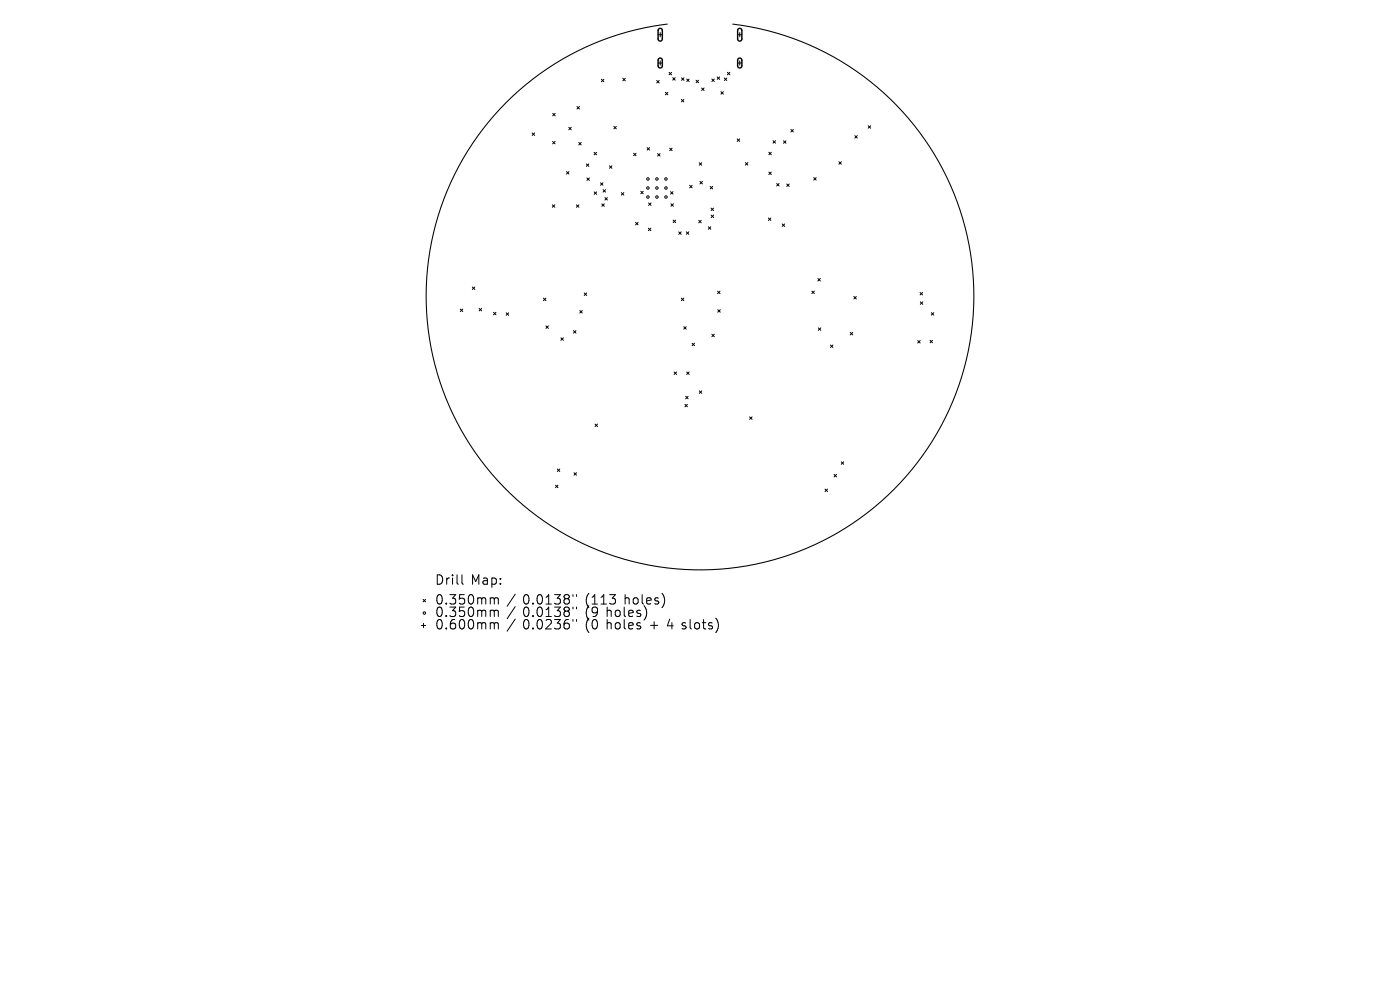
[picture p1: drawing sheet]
<svg xmlns="http://www.w3.org/2000/svg" width="297mm" height="210mm" viewBox="0 0 297 210" stroke-linecap="round" stroke-linejoin="round" font-family="sans-serif">
<defs><g id="words">
<g font-size="2.8">
<text x="92.3" y="124.5">Drill</text>
<text x="99.9" y="124.5">Map:</text>
<text x="92.3" y="128.7">0.350mm</text>
<text x="92.3" y="131.3">0.350mm</text>
<text x="110.9" y="128.7">0.0138&quot;</text>
<text x="110.9" y="131.3">0.0138&quot;</text>
<text x="124.2" y="128.7">(113</text>
<text x="124.2" y="131.3">(9</text>
<text x="128.7" y="131.3">holes)</text>
<text x="132.5" y="128.7">holes)</text>
<text x="92.3" y="133.9">0.600mm</text>
<text x="110.9" y="133.9">0.0236&quot;</text>
<text x="124.2" y="133.9">(0</text>
<text x="128.7" y="133.9">holes</text>
<text x="138" y="133.9">+</text>
<text x="141.8" y="133.9">4 slots)</text>
</g>
</g></defs>
<path d="M141.6 5.1a58.1 58.1 0 0 0-42.2 88.7 58.1 58.1 0 0 0 98.2 0 58.1 58.1 0 0 0-42.2-88.7" fill="none" stroke="#000" stroke-width=".23"/>
<g fill="none" stroke="#000" stroke-width=".21">
<path d="M127.6 16.8l.5 .5M128.1 16.8l-.5 .5M132.1 16.6l.6 .5M132.7 16.6l-.6 .5M139.3 17.1l.5 .5M139.6 7.4h.9M139.6 13.4h.9M139.8 17.1l-.5 .5M140.1 6.9v.9M140.1 12.9v.9M141.2 19.6l.5 .5M141.7 19.6l-.5 .5"/>
<path d="M141.9 15.4l.6 .5M142.5 15.4l-.6 .5M142.7 16.5l.5 .5M143.2 16.5l-.5 .5M144.6 16.5l.5 .5M145.1 16.5l-.5 .5M145.7 16.8l.5 .5M146.2 16.8l-.5 .5M147.7 17l.5 .5M148.2 17l-.5 .5M148.8 18.7l.6 .5M149.4 18.7l-.6 .5"/>
<path d="M151 16.8l.5 .5M151.5 16.8l-.5 .5M152.1 16.3l.6 .5M152.7 16.3l-.6 .5M152.9 19.4l.6 .6M153.5 19.4l-.6 .6M153.7 16.6l.5 .5M154.2 16.6l-.5 .5M154.3 15.3l.5 .6M154.8 15.3l-.5 .6M156.5 7.4h.9M156.5 13.4h.9"/>
<path d="M156.9 6.9v.9M156.9 12.9v.9M112.9 28.2l.5 .5M113.4 28.2l-.5 .5M117.2 30l.6 .5M117.3 24l.5 .6M117.8 30l-.6 .5M117.8 24l-.5 .6M120.2 36.4l.5 .5M120.7 27l.5 .5M120.7 36.4l-.5 .5M121.2 27l-.5 .5"/>
<path d="M122.4 22.6l.5 .5M122.8 30.2l.5 .5M122.9 22.6l-.5 .5M123.3 30.2l-.5 .5M124.4 34.8l.5 .5M124.5 37.7l.5 .6M124.9 34.8l-.5 .5M125 37.7l-.5 .6M126 32.3l.6 .5M126.6 32.3l-.6 .5M127.4 38.8l.5 .5M127.9 38.8l-.5 .5"/>
<path d="M129.3 35.2l.5 .5M129.8 35.2l-.5 .5M130.2 26.8l.6 .5M130.8 26.8l-.6 .5M134.4 32.5l.5 .5M134.9 32.5l-.5 .5M137.3 31.3l.5 .5M137.8 31.3l-.5 .5M139.5 32.6l.5 .5M140 32.6l-.5 .5M142.1 31.4l.5 .6M142.6 31.4l-.5 .6"/>
<path d="M144.6 21.1l.5 .5M145.1 21.1l-.5 .5M146.3 39.3l.5 .5M146.8 39.3l-.5 .5M148.3 34.5l.6 .5M148.5 38.5l.5 .5M148.9 34.5l-.6 .5M149 38.5l-.5 .5M150.7 39.5l.5 .6M151.2 39.5l-.5 .6M156.4 29.5l.5 .5M156.9 29.5l-.5 .5"/>
<path d="M158.1 34.5l.6 .5M158.7 34.5l-.6 .5M163.1 32.3l.5 .5M163.1 36.5l.5 .5M163.6 32.3l-.5 .5M163.6 36.5l-.5 .5M164 29.8l.5 .6M164.5 29.8l-.5 .6M164.8 38.9l.5 .6M165.3 38.9l-.5 .6M166.2 29.9l.5 .5M166.7 29.9l-.5 .5"/>
<path d="M166.9 39l.5 .6M167.4 39l-.5 .6M167.8 27.5l.5 .5M168.3 27.5l-.5 .5M172.6 37.7l.6 .5M173.2 37.7l-.6 .5M178 34.3l.5 .5M178.5 34.3l-.5 .5M181.3 28.8l.6 .5M181.9 28.8l-.6 .5M184.2 26.7l.5 .5M184.7 26.7l-.5 .5"/>
<path d="M117.2 43.4l.5 .6M117.7 43.4l-.5 .6M122.3 43.4l.5 .6M122.8 43.4l-.5 .6M126 40.7l.6 .5M126.6 40.7l-.6 .5M127.7 43.2l.5 .6M127.9 40.2l.6 .6M128.2 43.2l-.5 .6M128.3 41.9l.6 .5M128.5 40.2l-.6 .6M128.9 41.9l-.6 .5"/>
<path d="M131.8 40.9l.5 .5M132.3 40.9l-.5 .5M134.8 47.2l.6 .5M135.4 47.2l-.6 .5M135.9 40.6l.6 .5M136.5 40.6l-.6 .5M137.5 48.4l.6 .5M137.6 43l.5 .6M138.1 48.4l-.6 .5M138.1 43l-.5 .6M142.3 40.7l.5 .5M142.3 43.2l.6 .6"/>
<path d="M142.8 40.7l-.5 .5M142.8 46.7l.5 .5M142.9 43.2l-.6 .6M143.3 46.7l-.5 .5M144 49.2l.5 .5M144.5 49.2l-.5 .5M145.6 49.2l.5 .5M146.1 49.2l-.5 .5M148.2 46.7l.6 .6M148.8 46.7l-.6 .6M150.3 48.1l.5 .5M150.8 48.1l-.5 .5"/>
<path d="M150.9 44.1l.5 .6M150.9 45.6l.5 .6M151.4 44.1l-.5 .6M151.4 45.6l-.5 .6M163 46.2l.5 .6M163.5 46.2l-.5 .6M165.9 47.5l.6 .5M166.5 47.5l-.6 .5M173.5 59.1l.5 .5M174 59.1l-.5 .5M97.6 65.6l.6 .5M98.2 65.6l-.6 .5"/>
<path d="M100.2 60.9l.5 .5M100.7 60.9l-.5 .5M101.6 65.4l.6 .6M102.2 65.4l-.6 .6M104.7 66.3l.5 .5M105.2 66.3l-.5 .5M107.4 66.4l.5 .5M107.9 66.4l-.5 .5M115.3 63.3l.5 .5M115.8 63.3l-.5 .5M115.8 69.1l.5 .6M116.3 69.1l-.5 .6"/>
<path d="M119 71.7l.5 .5M119.5 71.7l-.5 .5M121.7 70.1l.5 .6M122.2 70.1l-.5 .6M123 65.9l.5 .5M123.5 65.9l-.5 .5M123.9 62.2l.6 .5M124.5 62.2l-.6 .5M143 78.9l.5 .5M143.5 78.9l-.5 .5M144.5 63.3l.6 .5M145.1 69.3l.5 .5"/>
<path d="M145.1 63.3l-.6 .5M145.6 69.3l-.5 .5M145.7 78.9l.5 .5M146.2 78.9l-.5 .5M146.8 72.8l.5 .5M147.3 72.8l-.5 .5M151 70.9l.5 .5M151.5 70.9l-.5 .5M152.2 61.8l.6 .5M152.3 65.7l.5 .5M152.8 61.8l-.6 .5M152.8 65.7l-.5 .5"/>
<path d="M172.2 61.7l.6 .6M172.8 61.7l-.6 .6M173.6 69.6l.5 .5M174.1 69.6l-.5 .5M176.2 73.2l.5 .5M176.7 73.2l-.5 .5M180.4 70.5l.5 .5M180.9 70.5l-.5 .5M181.1 62.9l.6 .5M181.7 62.9l-.6 .5M194.7 72.2l.5 .6M195.2 62l.5 .6"/>
<path d="M195.2 72.2l-.5 .6M195.2 64l.6 .6M195.7 62l-.5 .6M195.8 64l-.6 .6M197.3 72.2l.5 .5M197.6 66.3l.5 .6M197.8 72.2l-.5 .5M198.1 66.3l-.5 .6M118.2 99.5l.6 .5M118.8 99.5l-.6 .5M126.2 90l.6 .5M126.8 90l-.6 .5"/>
<path d="M145.3 85.8l.5 .5M145.5 84.1l.5 .5M145.8 85.8l-.5 .5M146 84.1l-.5 .5M148.3 82.9l.6 .5M148.9 82.9l-.6 .5M159 88.4l.5 .6M159.5 88.4l-.5 .6M178.5 98l.5 .5M179 98l-.5 .5M117.9 102.9l.5 .5M118.4 102.9l-.5 .5"/>
<path d="M121.8 100.3l.5 .5M122.3 100.3l-.5 .5M175 103.7l.6 .6M175.6 103.7l-.6 .6M176.9 100.6l.6 .6M177.5 100.6l-.6 .6M89.4 132.7h.9M89.8 127.1l.5 .6M89.8 132.2v.9M90.3 127.1l-.5 .6M98 121.9v1.8l.3 .2M104.6 126.8l.3 .3"/>
<path d="M104.6 129.4l.3 .3M104.6 132.1l.3 .3M104.9 127.1v1M104.9 129.7v1.1M104.9 132.4v1M104.9 127.1l.2-.3 .5 .1 .1 1.2M104.9 129.7l.2-.3 .5 .1 .1 1.3M104.9 132.4l.2-.3 .5 .1 .1 1.2M109.3 126l-1.7 2.6M109.3 128.7l-1.7 2.6M109.3 131.3l-1.7 2.6M121.5 126.1v.4"/>
<path d="M121.5 128.8v.4M121.5 131.4v.4M122.3 126.1v.4M122.3 128.8v.4M122.3 131.4v.4M137.2 129.8l-.1 .9M140.9 126.7v1.3"/>
<circle cx="137.5" cy="38" r=".26"/>
<circle cx="137.5" cy="39.9" r=".26"/>
<circle cx="139.4" cy="38" r=".26"/>
<circle cx="139.4" cy="39.9" r=".26"/>
<circle cx="141.3" cy="38" r=".26"/>
<circle cx="141.3" cy="39.9" r=".26"/>
<circle cx="137.5" cy="41.8" r=".26"/>
<circle cx="139.4" cy="41.8" r=".26"/>
<circle cx="141.3" cy="41.8" r=".26"/>
<circle cx="90" cy="130" r=".26"/>
</g>
<path d="M139.7 6.1l.5-.1 .3 .4v1.9l-.4 .4-.3-.1-.2-.3v-1.9zM139.7 12.4l.5-.1 .3 .4v1.3l-.4 .4-.3-.1-.2-.3v-1.3zM156.6 6.1l.4-.1 .4 .4v1.9l-.4 .4-.3-.1-.2-.3v-1.9zM156.6 12.4l.4-.1 .4 .4v1.3l-.4 .4-.3-.1-.2-.3v-1.3z" fill="none" stroke="#000" stroke-width=".3"/>
<use href="#words"/>
</svg>
